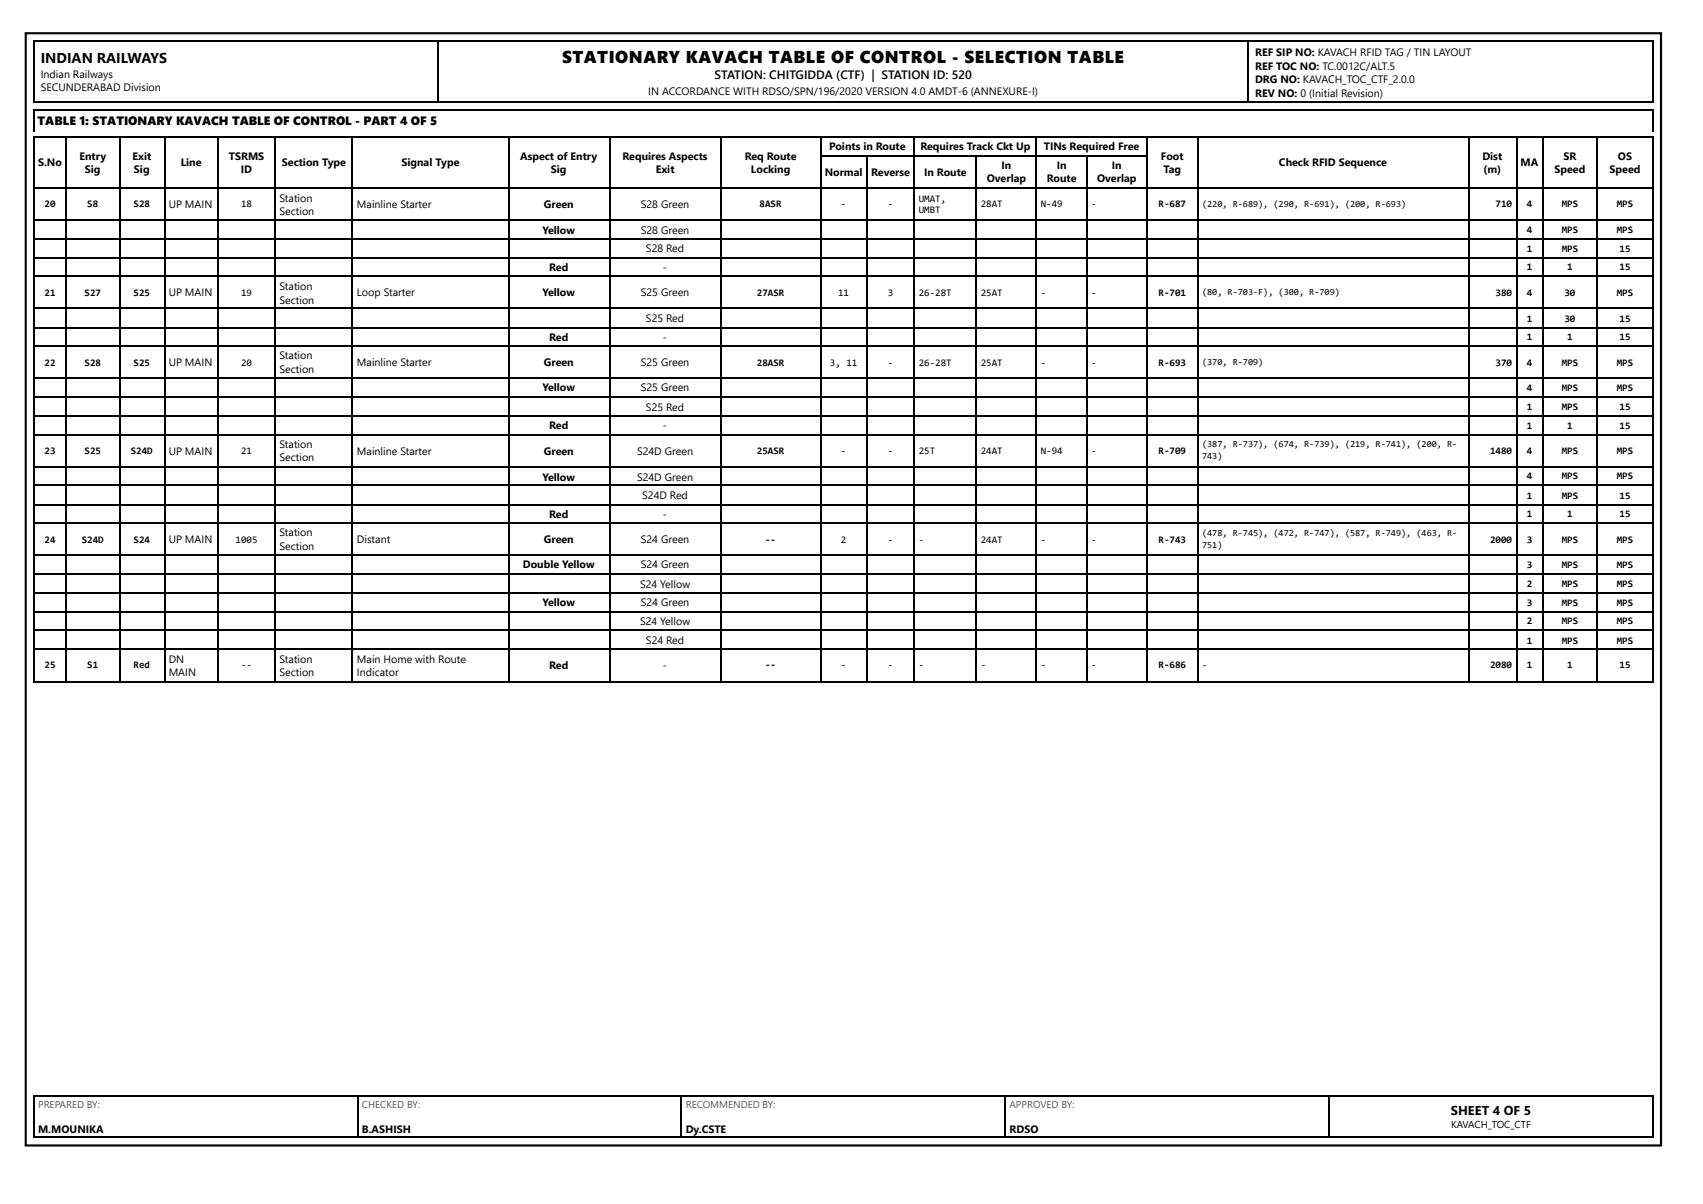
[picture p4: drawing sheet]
<svg xmlns="http://www.w3.org/2000/svg" width="420mm" height="297mm" viewBox="0 0 420 297" stroke-linecap="round" stroke-linejoin="round" font-family="sans-serif">
<defs><g id="words">
<text font-size="4.2" x="138.7" y="15.6">STATIONARY KAVACH TABLE OF CONTROL - SELECTION TABLE</text>
<text font-size="3.5" x="10.1" y="15.6">INDIAN RAILWAYS</text>
<text font-size="3.2" x="358" y="275.2">SHEET 4 OF 5</text>
<g font-size="3">
<text x="176.3" y="19.6">STATION: CHITGIDDA (CTF) | STATION ID: 520</text>
<text x="9.3" y="31">TABLE 1: STATIONARY KAVACH TABLE OF CONTROL - PART 4 OF 5</text>
</g>
<g font-size="2.6">
<text x="309.7" y="13.8">REF SIP NO: KAVACH RFID TAG / TIN LAYOUT</text>
<text x="309.7" y="17.2">REF TOC NO: TC.0012C/ALT.5</text>
<text x="10.1" y="19.3">Indian Railways</text>
<text x="10.1" y="22.5">SECUNDERABAD Division</text>
<text x="160" y="23.5">IN ACCORDANCE WITH RDSO/SPN/196/2020 VERSION 4.0 AMDT-6 (ANNEXURE-I)</text>
<text x="309.7" y="20.4">DRG NO: KAVACH_TOC_CTF_2.0.0</text>
<text x="309.7" y="23.8">REV NO: 0 (Initial Revision)</text>
<text x="9.4" y="41">S.No</text>
<text x="19.6" y="39.4">Entry</text>
<text x="32.7" y="39.4">Exit</text>
<text x="44.6" y="41">Line</text>
<text x="56.4" y="39.4">TSRMS</text>
<text x="69.6" y="41">Section Type</text>
<text x="99.1" y="41">Signal Type</text>
<text x="128.3" y="39.4">Aspect of Entry</text>
<text x="153.6" y="39.4">Requires Aspects</text>
<text x="183.8" y="39.4">Req Route</text>
<text x="204.6" y="37">Points in Route</text>
<text x="227.1" y="37">Requires Track Ckt Up</text>
<text x="247.1" y="41.8">In</text>
<text x="257.6" y="37">TINs Required Free</text>
<text x="260.7" y="41.8">In</text>
<text x="274.3" y="41.8">In</text>
<text x="286.4" y="39.4">Foot</text>
<text x="315.6" y="41">Check RFID Sequence</text>
<text x="365.8" y="39.4">Dist</text>
<text x="375.2" y="41">MA</text>
<text x="385.8" y="39.4">SR</text>
<text x="399.2" y="39.4">OS</text>
<text x="21" y="42.6">Sig</text>
<text x="33.1" y="42.6">Sig</text>
<text x="59.4" y="42.6">ID</text>
<text x="135.9" y="42.6">Sig</text>
<text x="161.8" y="42.6">Exit</text>
<text x="185.3" y="42.6">Locking</text>
<text x="203.5" y="43.4">Normal</text>
<text x="215" y="43.4">Reverse</text>
<text x="228" y="43.4">In Route</text>
<text x="243.5" y="45">Overlap</text>
<text x="258.3" y="45">Route</text>
<text x="270.7" y="45">Overlap</text>
<text x="287.1" y="42.6">Tag</text>
<text x="366" y="42.6">(m)</text>
<text x="383.6" y="42.6">Speed</text>
<text x="397.1" y="42.6">Speed</text>
<text x="41.6" y="51.3">UP MAIN</text>
<text x="69" y="49.7">Station</text>
<text x="69" y="52.9">Section</text>
<text x="88.1" y="51.3">Mainline Starter</text>
<text x="134.2" y="51.3">Green</text>
<text x="158.1" y="51.3">S28 Green</text>
<text x="133.9" y="57.7">Yellow</text>
<text x="158.1" y="57.7">S28 Green</text>
<text x="159.4" y="62.2">S28 Red</text>
<text x="69" y="71.4">Station</text>
<text x="135.5" y="66.9">Red</text>
<text x="163.6" y="66.9">-</text>
<text x="41.6" y="73">UP MAIN</text>
<text x="69" y="74.9">Section</text>
<text x="88.1" y="73">Loop Starter</text>
<text x="133.9" y="73">Yellow</text>
<text x="158.1" y="73">S25 Green</text>
<text x="159.4" y="79.4">S25 Red</text>
<text x="69" y="88.6">Station</text>
<text x="135.5" y="84.1">Red</text>
<text x="163.6" y="84.1">-</text>
<text x="41.6" y="90.2">UP MAIN</text>
<text x="69" y="92.1">Section</text>
<text x="88.1" y="90.2">Mainline Starter</text>
<text x="134.2" y="90.2">Green</text>
<text x="158.1" y="90.2">S25 Green</text>
<text x="133.9" y="96.6">Yellow</text>
<text x="158.1" y="96.6">S25 Green</text>
<text x="159.4" y="101.3">S25 Red</text>
<text x="135.5" y="105.8">Red</text>
<text x="163.6" y="105.8">-</text>
<text x="41.6" y="112.2">UP MAIN</text>
<text x="69" y="110.6">Station</text>
<text x="69" y="113.8">Section</text>
<text x="88.1" y="112.2">Mainline Starter</text>
<text x="134.2" y="112.2">Green</text>
<text x="157.2" y="112.2">S24D Green</text>
<text x="133.9" y="118.5">Yellow</text>
<text x="157.2" y="118.5">S24D Green</text>
<text x="158.5" y="123">S24D Red</text>
<text x="135.5" y="127.8">Red</text>
<text x="163.6" y="127.8">-</text>
<text x="41.6" y="133.9">UP MAIN</text>
<text x="69" y="132.3">Station</text>
<text x="69" y="135.7">Section</text>
<text x="88.1" y="133.9">Distant</text>
<text x="134.2" y="133.9">Green</text>
<text x="158.1" y="133.9">S24 Green</text>
<text x="129" y="140.2">Double Yellow</text>
<text x="158.1" y="140.2">S24 Green</text>
<text x="133.9" y="149.5">Yellow</text>
<text x="157.9" y="145">S24 Yellow</text>
<text x="158.1" y="149.5">S24 Green</text>
<text x="157.9" y="154.3">S24 Yellow</text>
<text x="159.4" y="158.8">S24 Red</text>
<text x="41.6" y="163.5">DN</text>
<text x="41.6" y="166.7">MAIN</text>
<text x="69" y="163.5">Station</text>
<text x="69" y="166.7">Section</text>
<text x="88.1" y="163.5">Main Home with Route</text>
<text x="88.1" y="166.7">Indicator</text>
<text x="135.5" y="165.1">Red</text>
<text x="163.6" y="165.1">-</text>
<text x="9.4" y="279.4">M.MOUNIKA</text>
<text x="89.3" y="279.4">B.ASHISH</text>
<text x="169.2" y="279.4">Dy.CSTE</text>
<text x="249.1" y="279.4">RDSO</text>
</g>
<g font-size="2.5">
<text x="11" y="51.1">20</text>
<text x="21.5" y="51.1">S8</text>
<text x="33" y="51.1">S28</text>
<text x="59.5" y="51.1">18</text>
<text x="187.4" y="51.1">8ASR</text>
<text x="207.5" y="51.1">-</text>
<text x="219.1" y="51.1">-</text>
<text x="226.7" y="49.7">UMAT,</text>
<text x="226.7" y="52.7">UMBT</text>
<text x="242" y="51.1">28AT</text>
<text x="256.8" y="51.1">N-49</text>
<text x="269.2" y="51.1">-</text>
<text x="285.9" y="51.1">R-687</text>
<text x="369" y="51.1">710</text>
<text x="376.7" y="51.1">4</text>
<text x="385.3" y="51.1">MPS</text>
<text x="398.9" y="51.1">MPS</text>
<text x="376.7" y="57.4">4</text>
<text x="385.3" y="57.4">MPS</text>
<text x="398.9" y="57.4">MPS</text>
<text x="376.7" y="62.2">1</text>
<text x="385.3" y="62.2">MPS</text>
<text x="399.6" y="62.2">15</text>
<text x="376.7" y="66.7">1</text>
<text x="386.7" y="66.7">1</text>
<text x="399.6" y="66.7">15</text>
<text x="11" y="73">21</text>
<text x="20.9" y="73">S27</text>
<text x="33" y="73">S25</text>
<text x="59.5" y="73">19</text>
<text x="186.8" y="73">27ASR</text>
<text x="206.8" y="73">11</text>
<text x="219.1" y="73">3</text>
<text x="226.7" y="73">26-28T</text>
<text x="242" y="73">25AT</text>
<text x="256.8" y="73">-</text>
<text x="269.2" y="73">-</text>
<text x="285.9" y="73">R-701</text>
<text x="369" y="73">380</text>
<text x="376.7" y="73">4</text>
<text x="386" y="73">30</text>
<text x="398.9" y="73">MPS</text>
<text x="376.7" y="79.4">1</text>
<text x="376.7" y="83.9">1</text>
<text x="386" y="79.4">30</text>
<text x="386.7" y="83.9">1</text>
<text x="399.6" y="79.4">15</text>
<text x="399.6" y="83.9">15</text>
<text x="11" y="90.2">22</text>
<text x="20.9" y="90.2">S28</text>
<text x="33" y="90.2">S25</text>
<text x="59.5" y="90.2">20</text>
<text x="186.8" y="90.2">28ASR</text>
<text x="204.8" y="90.2">3, 11</text>
<text x="219.1" y="90.2">-</text>
<text x="226.7" y="90.2">26-28T</text>
<text x="242" y="90.2">25AT</text>
<text x="256.8" y="90.2">-</text>
<text x="269.2" y="90.2">-</text>
<text x="285.9" y="90.2">R-693</text>
<text x="369" y="90.2">370</text>
<text x="376.7" y="90.2">4</text>
<text x="385.3" y="90.2">MPS</text>
<text x="398.9" y="90.2">MPS</text>
<text x="376.7" y="96.6">4</text>
<text x="376.7" y="101.1">1</text>
<text x="385.3" y="96.6">MPS</text>
<text x="385.3" y="101.1">MPS</text>
<text x="398.9" y="96.6">MPS</text>
<text x="399.6" y="101.1">15</text>
<text x="376.7" y="105.8">1</text>
<text x="386.7" y="105.8">1</text>
<text x="399.6" y="105.8">15</text>
<text x="11" y="111.9">23</text>
<text x="20.9" y="111.9">S25</text>
<text x="32.3" y="111.9">S24D</text>
<text x="59.5" y="111.9">21</text>
<text x="186.8" y="111.9">25ASR</text>
<text x="207.5" y="111.9">-</text>
<text x="219.1" y="111.9">-</text>
<text x="226.7" y="111.9">25T</text>
<text x="242" y="111.9">24AT</text>
<text x="256.8" y="111.9">N-94</text>
<text x="269.2" y="111.9">-</text>
<text x="285.9" y="111.9">R-709</text>
<text x="367.6" y="111.9">1480</text>
<text x="376.7" y="111.9">4</text>
<text x="385.3" y="111.9">MPS</text>
<text x="398.9" y="111.9">MPS</text>
<text x="376.7" y="118.3">4</text>
<text x="385.3" y="118.3">MPS</text>
<text x="398.9" y="118.3">MPS</text>
<text x="376.7" y="123">1</text>
<text x="385.3" y="123">MPS</text>
<text x="399.6" y="123">15</text>
<text x="376.7" y="127.5">1</text>
<text x="386.7" y="127.5">1</text>
<text x="399.6" y="127.5">15</text>
<text x="11" y="133.9">24</text>
<text x="20.2" y="133.9">S24D</text>
<text x="33" y="133.9">S24</text>
<text x="58.1" y="133.9">1005</text>
<text x="188.8" y="133.9">--</text>
<text x="207.5" y="133.9">2</text>
<text x="219.1" y="133.9">-</text>
<text x="226.7" y="133.9">-</text>
<text x="242" y="133.9">24AT</text>
<text x="256.8" y="133.9">-</text>
<text x="269.2" y="133.9">-</text>
<text x="285.9" y="133.9">R-743</text>
<text x="367.6" y="133.9">2000</text>
<text x="376.7" y="133.9">3</text>
<text x="385.3" y="133.9">MPS</text>
<text x="398.9" y="133.9">MPS</text>
<text x="376.7" y="140.2">3</text>
<text x="385.3" y="140.2">MPS</text>
<text x="398.9" y="140.2">MPS</text>
<text x="376.7" y="144.7">2</text>
<text x="376.7" y="149.5">3</text>
<text x="385.3" y="144.7">MPS</text>
<text x="385.3" y="149.5">MPS</text>
<text x="398.9" y="144.7">MPS</text>
<text x="398.9" y="149.5">MPS</text>
<text x="376.7" y="154">2</text>
<text x="385.3" y="154">MPS</text>
<text x="398.9" y="154">MPS</text>
<text x="376.7" y="158.8">1</text>
<text x="385.3" y="158.8">MPS</text>
<text x="398.9" y="158.8">MPS</text>
<text x="11" y="164.8">25</text>
<text x="21.5" y="164.8">S1</text>
<text x="33" y="164.8">Red</text>
<text x="59.5" y="164.8">--</text>
<text x="188.8" y="164.8">--</text>
<text x="207.5" y="164.8">-</text>
<text x="219.1" y="164.8">-</text>
<text x="226.7" y="164.8">-</text>
<text x="242" y="164.8">-</text>
<text x="256.8" y="164.8">-</text>
<text x="269.2" y="164.8">-</text>
<text x="285.9" y="164.8">R-686</text>
<text x="367.6" y="164.8">2080</text>
<text x="376.7" y="164.8">1</text>
<text x="386.7" y="164.8">1</text>
<text x="399.6" y="164.8">15</text>
<text x="358" y="278.3">KAVACH_TOC_CTF</text>
</g>
<g font-size="2.5" fill="#555">
<text x="9.4" y="273.3">PREPARED BY:</text>
<text x="89.3" y="273.3">CHECKED BY:</text>
<text x="169.2" y="273.3">RECOMMENDED BY:</text>
<text x="249.1" y="273.3">APPROVED BY:</text>
</g>
<g font-size="2.3">
<text x="296.6" y="51.1">(220, R-689), (290, R-691), (200, R-693)</text>
<text x="296.6" y="72.8">(80, R-703-F), (300, R-709)</text>
<text x="296.6" y="90">(370, R-709)</text>
<text x="296.6" y="110.3">(387, R-737), (674, R-739), (219, R-741), (200, R-</text>
<text x="296.6" y="113.2">743)</text>
<text x="296.6" y="132.3">(478, R-745), (472, R-747), (587, R-749), (463, R-</text>
<text x="296.6" y="135.2">751)</text>
<text x="296.6" y="164.8">-</text>
</g>
</g></defs>
<path d="M6.3 8.2h403.5v274.4h-403.5z" fill="none" stroke="#000" stroke-width=".53"/>
<path d="M8.2 10.2h399.8M8.3 10.1v15.3M108.1 10.1v15.3M307.8 10.1v15.3M407.9 10.1v15.3M8.2 25.3h399.8" fill="none" stroke="#000" stroke-width=".26"/>
<path d="M8.2 27h399.8v5.5h-399.8z" fill="#fff"/>
<g fill="none" stroke="#000" stroke-width=".26">
<path d="M8.2 27.1h399.8M8.2 33.7h399.8M8.3 27v5.5M8.3 33.6v134.7M16.3 33.6v134.7M29.5 33.6v134.7M40.6 33.6v134.7M53.8 33.6v134.7M67.9 33.6v134.7M86.9 33.6v134.7M125.5 33.6v134.7M150.4 33.6v134.7"/>
<path d="M177.9 33.6v134.7M202.5 33.6v134.7M202.7 38.5h80.4M213.9 38.6v129.7M225.6 33.6v134.7M240.9 38.6v129.7M255.7 33.6v134.7M268.2 38.6v129.7M283 33.6v134.7M295.7 33.6v134.7M362.3 33.6v134.7M374.3 33.6v134.7"/>
<path d="M380.6 33.6v134.7M394.1 33.6v134.7M407.9 27v5.5M407.9 33.6v134.7M8.2 46.4h399.8M8.2 54.4h399.8M8.2 58.9h399.8M8.2 63.6h399.8M8.2 68.1h399.8M8.2 76.1h399.8M8.2 80.8h399.8M8.2 85.3h399.8"/>
<path d="M8.2 93.3h399.8M8.2 98h399.8M8.2 102.5h399.8M8.2 107.3h399.8M8.2 115.2h399.8M8.2 119.7h399.8M8.2 124.5h399.8M8.2 129h399.8M8.2 136.9h399.8M8.2 141.7h399.8M8.2 146.2h399.8M8.2 150.9h399.8"/>
<path d="M8.2 155.4h399.8M8.2 160.2h399.8M8.2 168.1h399.8M8.2 270.3h399.8M8.3 270.1v10.6M88.2 270.1v10.6M168.1 270.1v10.6M248 270.1v10.6M328 270.1v10.6M407.9 270.1v10.6M8.2 280.6h399.8"/>
</g>
<use href="#words"/>
</svg>
